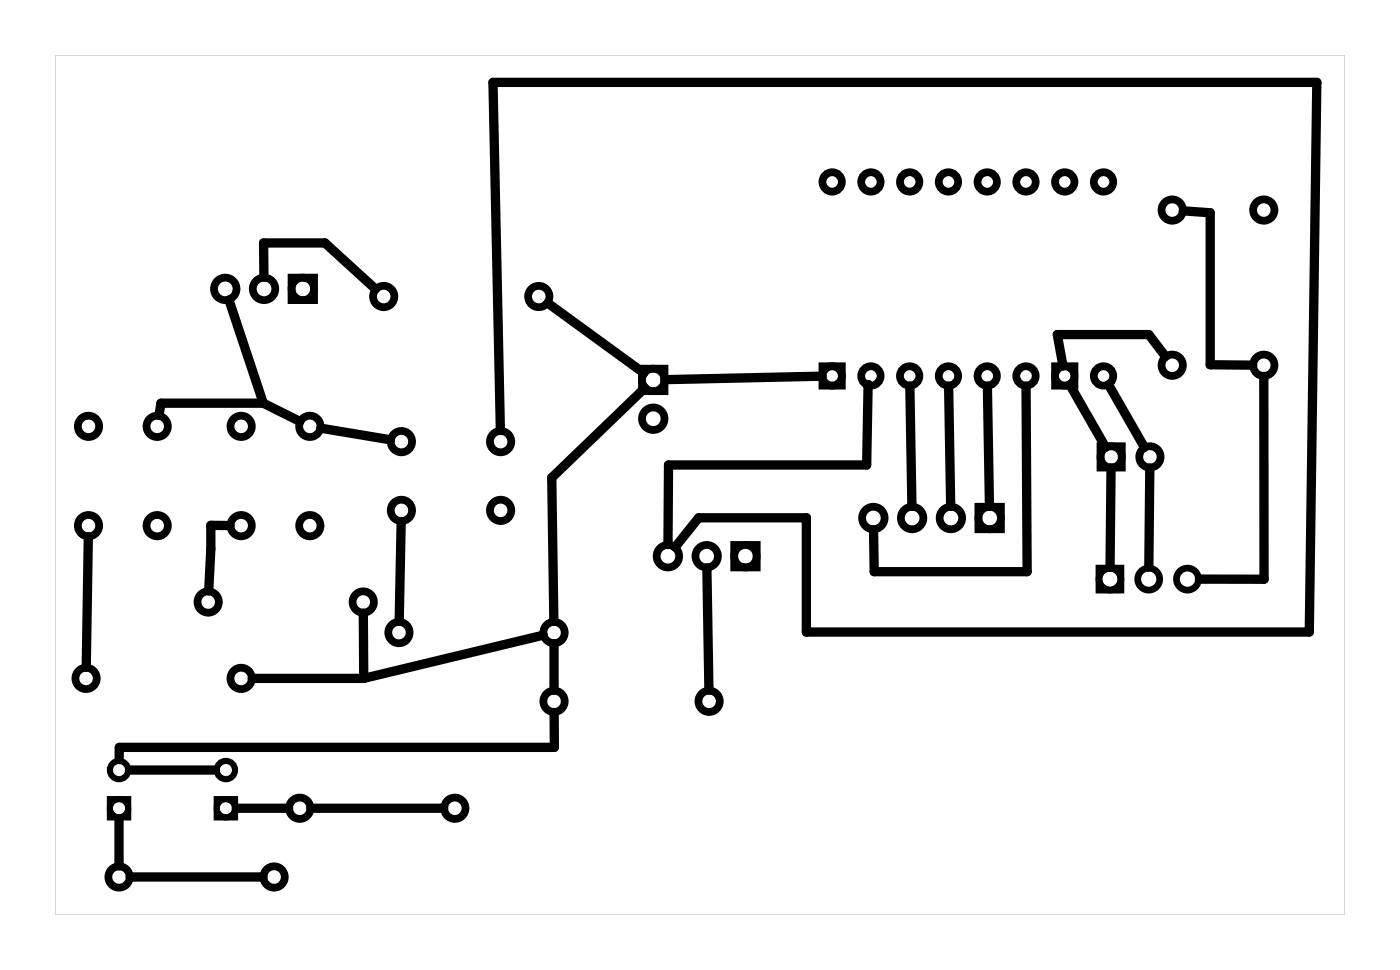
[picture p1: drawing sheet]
<svg xmlns="http://www.w3.org/2000/svg" width="92mm" height="63mm" viewBox="0 0 92 63" stroke-linecap="round" stroke-linejoin="round" font-family="sans-serif">
<g fill="#000">
<path d="M71.8 37h1.9v1.9h-1.9zM72.2 37.9a.5 .5 0 0 0 1 0 .5 .5 0 0 0-1 0z"/>
<path d="M3.6 3.6h84.5v56.3h-84.5zM3.6 3.6v56.3h84.5v-56.3z"/>
</g>
<g fill="none" stroke="#000" stroke-width=".44">
<circle cx="72.7" cy="37.9" r=".72"/>
<circle cx="75.3" cy="37.9" r=".72"/>
<circle cx="77.8" cy="37.9" r=".72"/>
</g>
<g fill="none" stroke="#000" stroke-width=".51">
<path d="M19.1 18.2h1.5v1.4h-1.5zM42.1 24.1h1.4v1.5h-1.4zM48.1 35.7h1.5v1.4h-1.5zM53.9 24h1.3v1.2h-1.3zM64.1 33.2h1.5v1.4h-1.5zM69.1 24h1.3v1.2h-1.3zM72.1 29.2h1.4v1.4h-1.4z"/>
<circle cx="14.8" cy="18.9" r=".74"/>
<circle cx="17.3" cy="18.9" r=".74"/>
<circle cx="19.8" cy="18.9" r=".74"/>
<circle cx="25.1" cy="19.4" r=".7"/>
<circle cx="35.3" cy="19.4" r=".7"/>
<circle cx="54.5" cy="11.9" r=".64"/>
<circle cx="57.1" cy="11.9" r=".64"/>
<circle cx="59.6" cy="11.9" r=".64"/>
<circle cx="62.1" cy="11.9" r=".64"/>
<circle cx="64.7" cy="11.9" r=".64"/>
<circle cx="67.2" cy="11.9" r=".64"/>
<circle cx="69.8" cy="11.9" r=".64"/>
<circle cx="72.3" cy="11.9" r=".64"/>
<circle cx="76.8" cy="13.8" r=".7"/>
<circle cx="82.8" cy="13.8" r=".7"/>
<circle cx="5.8" cy="34.4" r=".7"/>
<circle cx="5.8" cy="27.9" r=".7"/>
<circle cx="10.3" cy="34.4" r=".7"/>
<circle cx="10.3" cy="27.9" r=".7"/>
<circle cx="13.6" cy="39.4" r=".7"/>
<circle cx="15.8" cy="34.4" r=".7"/>
<circle cx="15.8" cy="27.9" r=".7"/>
<circle cx="20.3" cy="34.4" r=".7"/>
<circle cx="20.3" cy="27.9" r=".7"/>
<circle cx="23.8" cy="39.4" r=".7"/>
<circle cx="26.3" cy="33.4" r=".7"/>
<circle cx="26.3" cy="28.9" r=".7"/>
<circle cx="32.8" cy="33.4" r=".7"/>
<circle cx="32.8" cy="28.9" r=".7"/>
<circle cx="42.8" cy="27.4" r=".74"/>
<circle cx="42.8" cy="24.9" r=".74"/>
<circle cx="43.8" cy="36.4" r=".74"/>
<circle cx="46.3" cy="36.4" r=".74"/>
<circle cx="48.8" cy="36.4" r=".74"/>
<circle cx="54.5" cy="24.6" r=".64"/>
<circle cx="57.1" cy="24.6" r=".64"/>
<circle cx="57.2" cy="33.9" r=".74"/>
<circle cx="59.6" cy="24.6" r=".64"/>
<circle cx="59.8" cy="33.9" r=".74"/>
<circle cx="62.1" cy="24.6" r=".64"/>
<circle cx="62.3" cy="33.9" r=".74"/>
<circle cx="64.7" cy="24.6" r=".64"/>
<circle cx="64.8" cy="33.9" r=".74"/>
<circle cx="67.2" cy="24.6" r=".64"/>
<circle cx="69.8" cy="24.6" r=".64"/>
<circle cx="72.3" cy="24.6" r=".64"/>
<circle cx="72.8" cy="29.9" r=".7"/>
<circle cx="75.3" cy="29.9" r=".7"/>
<circle cx="76.8" cy="23.9" r=".7"/>
<circle cx="82.8" cy="23.9" r=".7"/>
<circle cx="5.6" cy="44.4" r=".7"/>
<circle cx="7.8" cy="57.4" r=".7"/>
<circle cx="15.8" cy="44.4" r=".7"/>
<circle cx="18" cy="57.4" r=".7"/>
<circle cx="19.6" cy="52.9" r=".7"/>
<circle cx="26.1" cy="41.4" r=".7"/>
<circle cx="29.8" cy="52.9" r=".7"/>
<circle cx="36.3" cy="41.4" r=".7"/>
<circle cx="36.3" cy="45.9" r=".7"/>
<circle cx="46.5" cy="45.9" r=".7"/>
</g>
<g fill="none" stroke="#000" stroke-width=".4">
<path d="M7.2 52.3h1.2v1.2h-1.2zM14.2 52.3h1.2v1.2h-1.2z"/>
<circle cx="7.8" cy="52.9" r=".6"/>
<circle cx="7.8" cy="50.4" r=".6"/>
<circle cx="14.8" cy="52.9" r=".6"/>
<circle cx="14.8" cy="50.4" r=".6"/>
</g>
<g fill="none" stroke="#000" stroke-width=".61">
<path d="M15 19.6l2.3 6.8M17.3 18.1v-2.2h4l3.3 3M35.9 19.8l6.3 4.6M77.5 13.8l1.8 .1v10h2.8M5.8 35.1l-.1 8.6M15.1 34.4h-1.3l-.1 4.3M17.3 26.4h-6.8l-.1 .8M17.3 26.4l2.3 1.2M21 28l4.6 .8M26.3 34.1l-.1 6.6M32.8 28.2l-.5-22.8h54l-.5 36h-33v-7.5h-7l-1.6 1.9M42.2 25.4l-6.1 5.9 .2 9.4"/>
<path d="M46.3 37.2l.1 8M53.9 24.6l-10.3 .3M56.9 25.2l-.1 5.2h-13v5.2M59.6 25.3l.1 7.8M62.1 25.3l.2 7.8M64.7 25.3l.1 7.8M67.2 25.3l.1 12.1h-10l-.1-2.7M70.1 25.2l2.3 4.1M72.6 25.2l2.4 4.1M72.8 30.6l-.1 6.5M75.3 30.6v6.5M76.4 23.3l-1.1-1.4h-6l.3 2.1"/>
<path d="M82.8 24.6v13.3h-4.2M7.8 53.6v3.1M8.5 50.4h5.6M8.5 57.4h8.7M15.5 52.9h3.4M20.4 52.9h8.7M23.8 40.1v4.3M23.8 44.4h-7.3M35.6 41.6l-11.8 2.8M36.3 42.1v3.1M36.3 46.6v2.3h-28.5v.8"/>
</g>
</svg>
